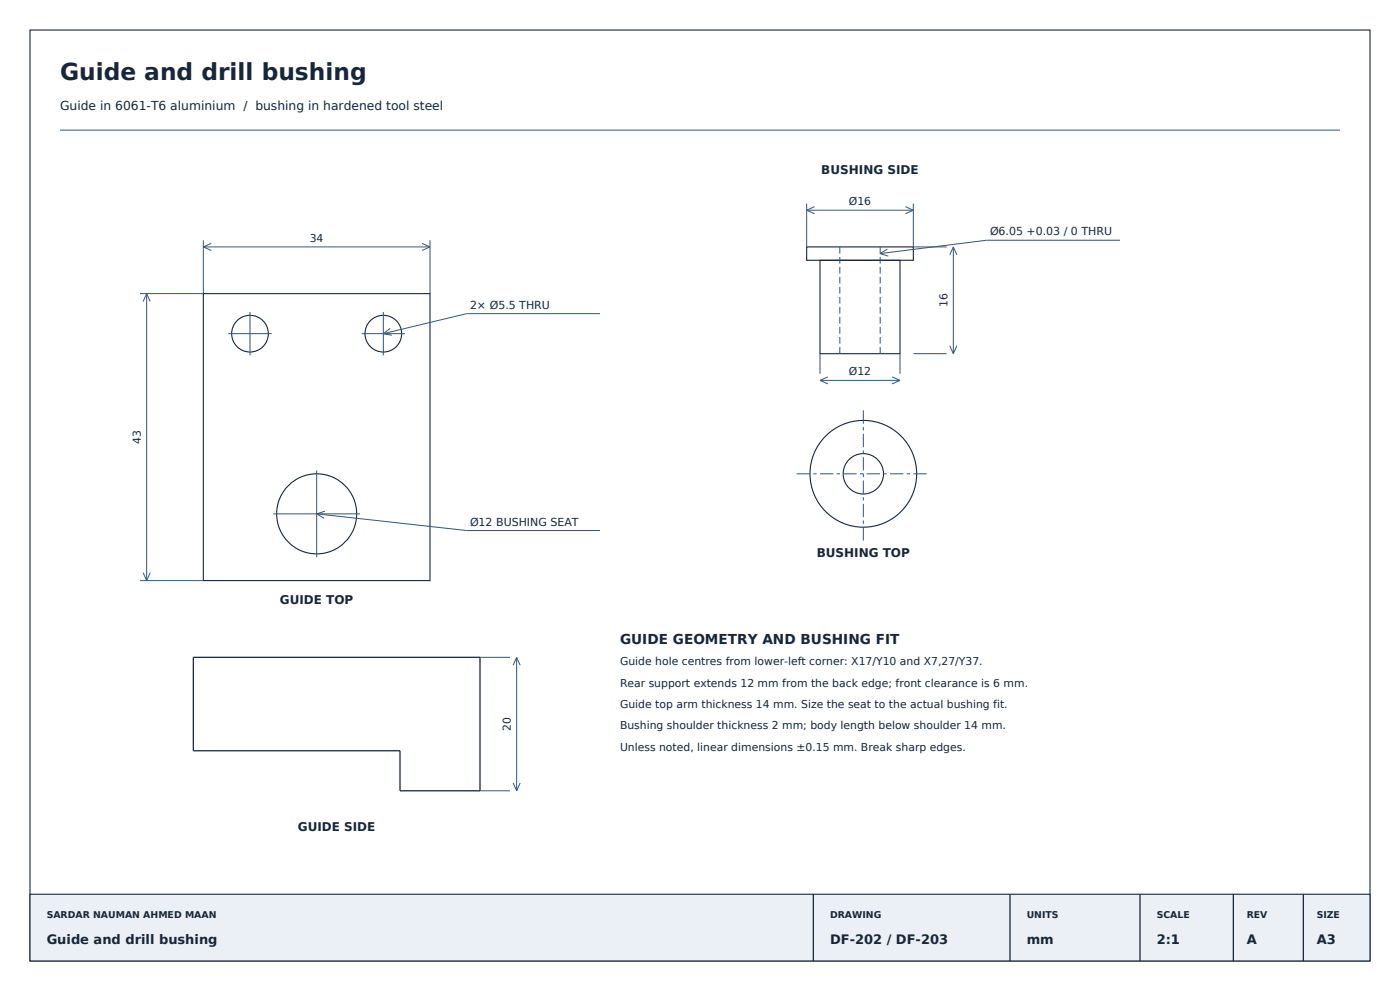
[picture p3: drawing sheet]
<svg xmlns="http://www.w3.org/2000/svg" width="420mm" height="297mm" viewBox="0 0 420 297" stroke-linecap="round" stroke-linejoin="round" font-family="sans-serif">
<defs><g id="words">
<text font-size="7" fill="#172638" x="18" y="24">Guide and drill bushing</text>
<text font-size="4.1" fill="#172638" x="186" y="193">GUIDE GEOMETRY AND BUSHING FIT</text>
<g font-size="3.9" fill="#172638">
<text x="14" y="283">Guide and drill bushing</text>
<text x="249" y="283">DF-202 / DF-203</text>
<text x="308" y="283">mm</text>
<text x="347" y="283">2:1</text>
<text x="374" y="283">A</text>
<text x="395" y="283">A3</text>
</g>
<text font-size="3.7" fill="#172638" x="18" y="33">Guide in 6061-T6 aluminium / bushing in hardened tool steel</text>
<g font-size="3.6" fill="#172638">
<text x="246.4" y="52">BUSHING SIDE</text>
<text x="245" y="167">BUSHING TOP</text>
<text x="84" y="181">GUIDE TOP</text>
<text x="89.4" y="249">GUIDE SIDE</text>
</g>
<g font-size="3.3" fill="#172638">
<text x="254.7" y="61.4">Ø16</text>
<text x="297" y="70.5">Ø6.05 +0.03 / 0 THRU</text>
<text x="92.9" y="72.4">34</text>
<text x="141" y="92.5">2× Ø5.5 THRU</text>
<text x="284.2" y="92.1" transform="rotate(-90 284.2 92.1)">16</text>
<text x="254.7" y="112.4">Ø12</text>
<text x="42.2" y="133.1" transform="rotate(-90 42.2 133.1)">43</text>
<text x="141" y="157.5">Ø12 BUSHING SEAT</text>
<text x="186" y="199.4">Guide hole centres from lower-left corner: X17/Y10 and X7,27/Y37.</text>
<text x="186" y="205.8">Rear support extends 12 mm from the back edge; front clearance is 6 mm.</text>
<text x="186" y="212.2">Guide top arm thickness 14 mm. Size the seat to the actual bushing fit.</text>
<text x="153.2" y="219.1" transform="rotate(-90 153.2 219.1)">20</text>
<text x="186" y="218.6">Bushing shoulder thickness 2 mm; body length below shoulder 14 mm.</text>
<text x="186" y="225">Unless noted, linear dimensions ±0.15 mm. Break sharp edges.</text>
</g>
<g font-size="2.8" fill="#172638">
<text x="14" y="275">SARDAR NAUMAN AHMED MAAN</text>
<text x="249" y="275">DRAWING</text>
<text x="308" y="275">UNITS</text>
<text x="347" y="275">SCALE</text>
<text x="374" y="275">REV</text>
<text x="395" y="275">SIZE</text>
</g>
</g></defs>
<path d="M9 9h402v279h-402z" fill="none" stroke="#172638" stroke-width=".33"/>
<path d="M9 268h402v20h-402z" fill-rule="evenodd" fill="#eaf0f5" stroke="#172638" stroke-width=".33"/>
<path d="M58 197h86v40h-24v-12h-62zM244 268v20M303 268v20M342 268v20M370 268v20M391 268v20" fill="none" stroke="#172638" stroke-width=".38"/>
<g fill="none" stroke="#31567a" stroke-width=".3">
<path d="M18 39h384M61 72v16h-19M61 74h68M61 74l2.4 1.1M63.4 72.9l-2.4 1.1M126.6 72.9l2.4 1.1M129 72v16M129 74l-2.4 1.1M242 61v13M242 63h32M242 63l2.4 1.1M244.4 61.9l-2.4 1.1"/>
<path d="M264 76l2.5 .8M266.2 74.7l-2.2 1.3M271.6 61.9l2.4 1.1M274 61v13h10M274 63l-2.4 1.1M286 74v32M286 74l1.1 2.4M286 74l-1.1 2.4M336 72h-40l-32 4M44 88v86M44 88l1.1 2.4M44 88l-1.1 2.4"/>
<path d="M68.5 100h13M75 93.5v13M108.5 100h13M115 93.5v13M115 100l2.6 .5M117.1 98.4l-2.1 1.6M180 94h-40l-25 6M246 106v6M246 114h24M246 114l2.4 1.1M248.4 112.9l-2.4 1.1M267.6 112.9l2.4 1.1"/>
<path d="M270 106v6M270 114l-2.4 1.1M274 106h10M284.9 103.6l1.1 2.4M287.1 103.6l-1.1 2.4M82 154h26M95 141v26M95 154l45 5h40M95 154l2.2 1.3M97.5 153.2l-2.5 .8M42 174h19M42.9 171.6l1.1 2.4"/>
<path d="M45.1 171.6l-1.1 2.4M144 197h9M155 197v40M155 197l1.1 2.4M155 197l-1.1 2.4M144 237h9M153.9 234.6l1.1 2.4M156.1 234.6l-1.1 2.4"/>
</g>
<g fill="none" stroke="#172638" stroke-width=".33">
<path d="M242 74h32v4h-32zM246 78h24v28h-24zM61 88h68v86h-68z"/>
<circle cx="75" cy="100" r="5.5"/>
<circle cx="115" cy="100" r="5.5"/>
<circle cx="95" cy="154" r="12"/>
<circle cx="259" cy="142" r="16"/>
<circle cx="259" cy="142" r="6.1"/>
</g>
<path d="M239 142h40M259 162v-40" fill="none" stroke="#31567a" stroke-width=".3" stroke-dasharray="4 1 1 1" stroke-linecap="butt"/>
<path d="M252 106v-32M264.1 106v-32" fill="none" stroke="#31567a" stroke-width=".3" stroke-dasharray="2 1" stroke-linecap="butt"/>
<use href="#words"/>
</svg>
